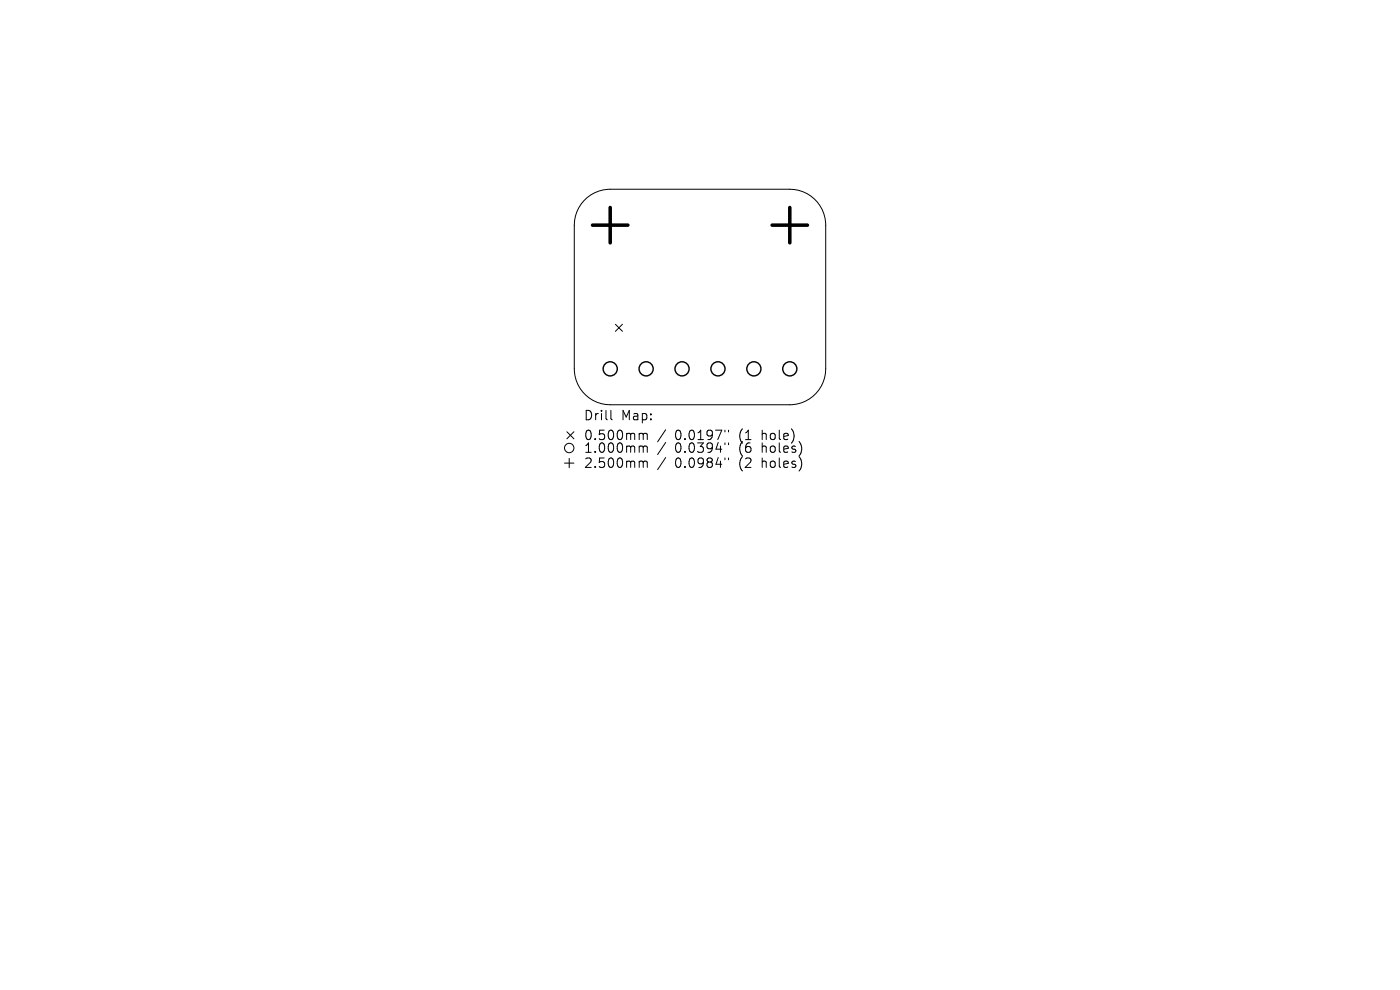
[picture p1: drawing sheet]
<svg xmlns="http://www.w3.org/2000/svg" width="297mm" height="210mm" viewBox="0 0 297 210" stroke-linecap="round" stroke-linejoin="round" font-family="sans-serif">
<defs><g id="words">
<g font-size="2.8">
<text x="123.8" y="89.4">Drill</text>
<text x="131.8" y="89.4">Map:</text>
<text x="123.8" y="93.6">0.500mm</text>
<text x="143.2" y="93.6">0.0197&quot;</text>
<text x="156.9" y="93.6">(1</text>
<text x="161.9" y="93.6">hole)</text>
<text x="123.8" y="96.3">1.000mm</text>
<text x="123.8" y="99.5">2.500mm</text>
<text x="143.2" y="96.3">0.0394&quot;</text>
<text x="143.2" y="99.5">0.0984&quot;</text>
<text x="156.9" y="96.3">(6</text>
<text x="156.9" y="99.5">(2</text>
<text x="161.9" y="96.3">holes)</text>
<text x="161.9" y="99.5">holes)</text>
</g>
</g></defs>
<g fill="none" stroke="#000" stroke-width=".21">
<path d="M123.9 42.5a7.6 7.6 0 0 1 5.6-2.4h38.1a7.6 7.6 0 0 1 7.6 7.7v30.4a7.6 7.6 0 0 1-7.6 7.7h-38.1a7.6 7.6 0 0 1-7.7-7.7v-30.4a7.6 7.6 0 0 1 2.1-5.3zM130.5 68.8l1.5 1.5M132 68.8l-1.5 1.5M119.8 98.2h2M120.3 91.6l1.5 1.5M120.8 97.2v2M121.8 91.6l-1.5 1.5M129.6 87.1v1.7l.3 .3M135.9 91.9l.5 .1 .1 .2M135.9 94.6h.3l.3 .3M135.9 97.8h.3l.3 .3M136.5 92.2l.2-.3 .5 .1 .1 1.3"/>
<path d="M136.5 92.2v1.1M136.5 94.9v1.1M136.5 98.1v1.1M136.5 94.9l.2-.3 .5 .1 .1 1.3M136.5 98.1l.2-.3 .5 .1 .1 1.3M141.2 91.2l-1.7 2.5M141.2 93.9l-1.7 2.5M141.2 97.1l-1.7 2.5M153.8 91.3v.3M153.8 94v.3M153.8 97.2v.3M154.6 91.3v.3"/>
<path d="M154.6 94v.3M154.6 97.2v.3"/>
<circle cx="120.8" cy="95" r="1"/>
</g>
<g fill="none" stroke="#000" stroke-width=".3">
<circle cx="129.5" cy="78.2" r="1.5"/>
<circle cx="137.1" cy="78.2" r="1.5"/>
<circle cx="144.7" cy="78.2" r="1.5"/>
<circle cx="152.3" cy="78.2" r="1.5"/>
<circle cx="159.9" cy="78.2" r="1.5"/>
<circle cx="167.6" cy="78.2" r="1.5"/>
</g>
<path d="M125.7 47.8h7.5M129.5 44v7.5M163.8 47.8h7.5M167.6 44v7.5" fill="none" stroke="#000" stroke-width=".75"/>
<use href="#words"/>
</svg>
